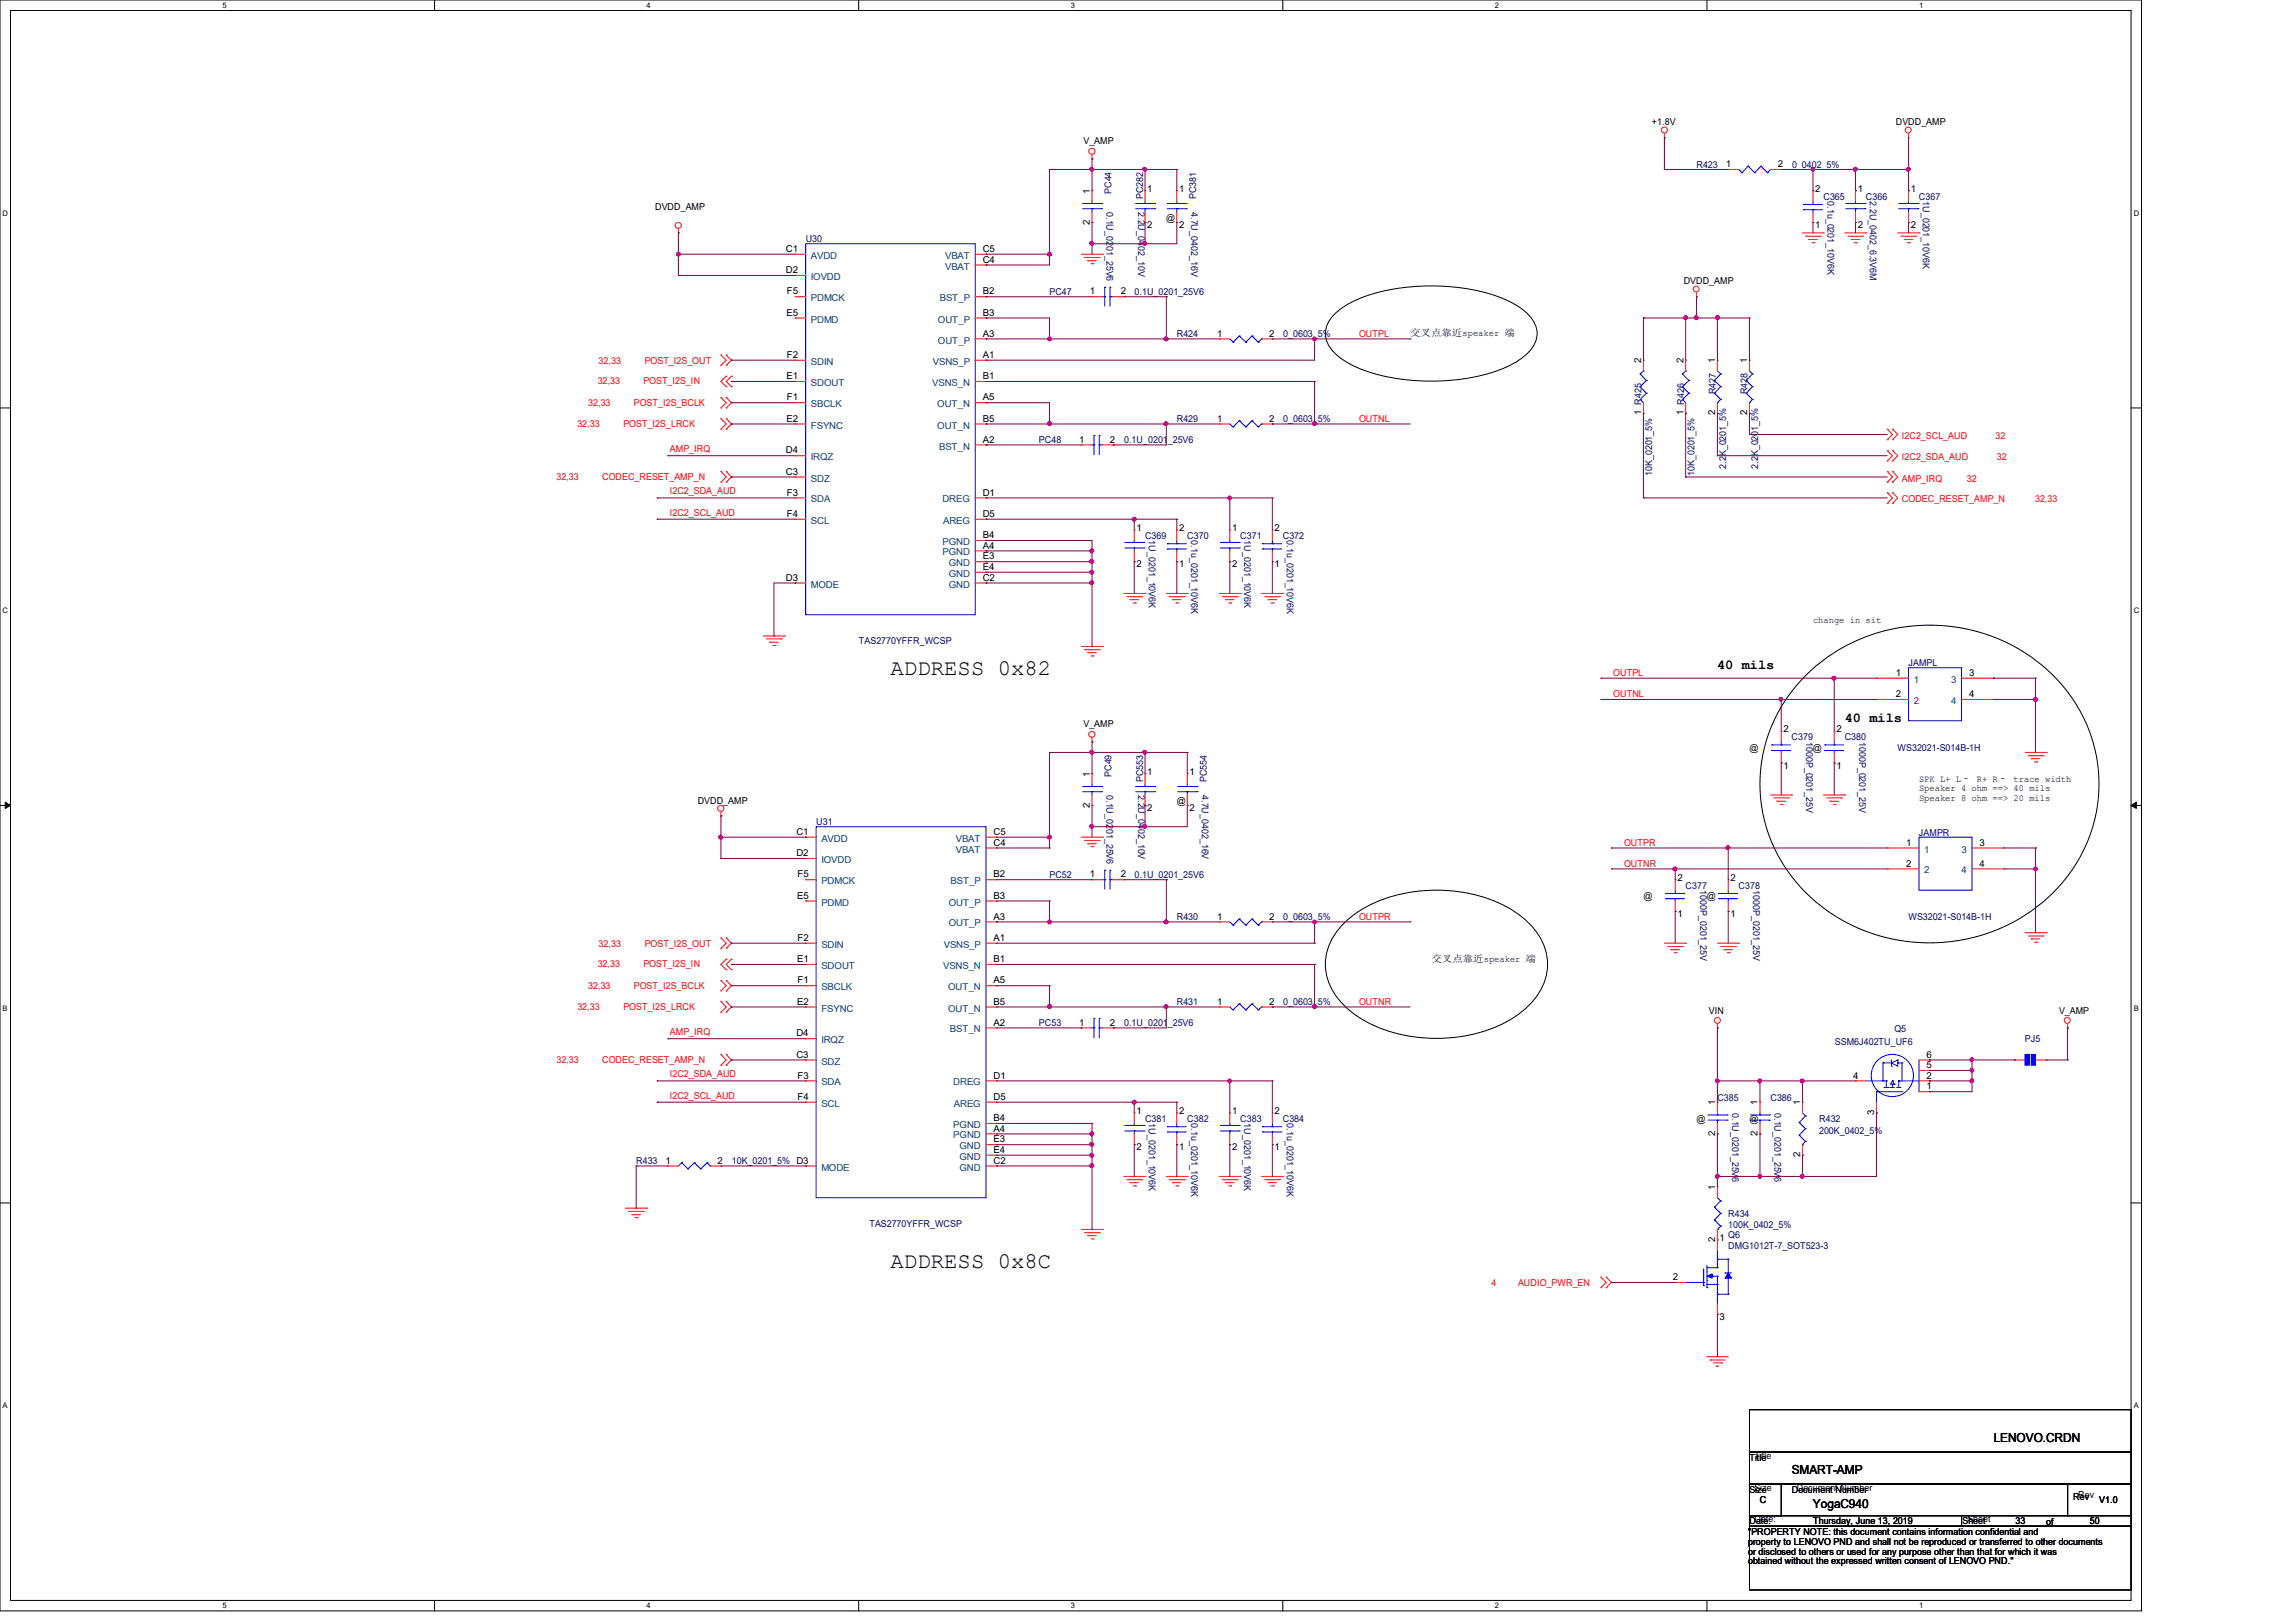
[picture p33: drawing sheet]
<svg xmlns="http://www.w3.org/2000/svg" width="297mm" height="210mm" viewBox="0 0 297 210" stroke-linecap="round" stroke-linejoin="round" font-family="sans-serif">
<defs><g id="words">
<g font-size="2.9">
<text x="115.2" y="87.3">ADDRESS 0x82</text>
<text x="115.2" y="164.1">ADDRESS 0x8C</text>
</g>
<g font-size="1.8">
<text x="222.1" y="86.5">40 mils</text>
<text x="238.6" y="93.4">40 mils</text>
</g>
<g font-size="1.6">
<text x="231.8" y="190.7">SMART-AMP</text>
<text x="257.9" y="186.6">LENOVO.CRDN</text>
<text x="234.5" y="195.1">YogaC940</text>
</g>
<g font-size="1.2">
<text x="213.7" y="16.2">+1.8V</text>
<text x="245.2" y="16.2">DVDD_AMP</text>
<text x="140.2" y="18.7">V_AMP</text>
<text x="223.3" y="21.6">1</text>
<text x="230" y="21.6">2</text>
<text x="84.7" y="27.2">DVDD_AMP</text>
<text x="141" y="29.1" transform="rotate(-90 141 29.1)">2</text>
<text x="141" y="25.1" transform="rotate(-90 141 25.1)">1</text>
<text x="148.4" y="24.8">1</text>
<text x="148.4" y="29.5">2</text>
<text x="150.9" y="28.6">@</text>
<text x="152.5" y="24.8">1</text>
<text x="152.5" y="29.5">2</text>
<text x="234.8" y="29.5">1</text>
<text x="234.8" y="24.8">2</text>
<text x="240.3" y="24.8">1</text>
<text x="240.3" y="29.5">2</text>
<text x="247.2" y="24.8">1</text>
<text x="247.2" y="29.5">2</text>
<text x="101.7" y="35.3">D2</text>
<text x="101.7" y="32.6">C1</text>
<text x="127.1" y="32.6">C5</text>
<text x="127.1" y="34">C4</text>
<text x="101.8" y="40.9">E5</text>
<text x="101.8" y="38.1">F5</text>
<text x="127.1" y="38.1">B2</text>
<text x="127.1" y="40.9">B3</text>
<text x="141" y="38.1">1</text>
<text x="145" y="38.1">2</text>
<text x="217.8" y="36.8">DVDD_AMP</text>
<text x="101.8" y="46.3">F2</text>
<text x="127.1" y="43.6">A3</text>
<text x="127.1" y="46.3">A1</text>
<text x="157.4" y="43.6">1</text>
<text x="164.2" y="43.6">2</text>
<text x="182.4" y="43.5">交叉点靠近speaker 端</text>
<text x="212.3" y="47" transform="rotate(-90 212.3 47)">2</text>
<text x="217.8" y="47" transform="rotate(-90 217.8 47)">2</text>
<text x="221.9" y="47" transform="rotate(-90 221.9 47)">1</text>
<text x="226" y="47" transform="rotate(-90 226 47)">1</text>
<text x="101.8" y="49.1">E1</text>
<text x="101.8" y="51.8">F1</text>
<text x="127.1" y="51.8">A5</text>
<text x="127.1" y="49.1">B1</text>
<text x="212.3" y="53.8" transform="rotate(-90 212.3 53.8)">1 R425</text>
<text x="217.8" y="53.8" transform="rotate(-90 217.8 53.8)">1 R426</text>
<text x="221.9" y="53.8" transform="rotate(-90 221.9 53.8)">2</text>
<text x="226" y="53.8" transform="rotate(-90 226 53.8)">2</text>
<text x="101.7" y="58.7">D4</text>
<text x="101.8" y="54.6">E2</text>
<text x="127.1" y="57.3">A2</text>
<text x="127.1" y="54.6">B5</text>
<text x="139.6" y="57.3">1</text>
<text x="143.6" y="57.3">2</text>
<text x="157.4" y="54.6">1</text>
<text x="164.2" y="54.6">2</text>
<text x="101.7" y="61.4">C3</text>
<text x="101.8" y="64.1">F3</text>
<text x="127.1" y="64.1">D1</text>
<text x="101.8" y="66.9">F4</text>
<text x="127.1" y="66.9">D5</text>
<text x="127.1" y="71">A4</text>
<text x="127.1" y="69.6">B4</text>
<text x="147" y="68.7">1</text>
<text x="152.5" y="68.7">2</text>
<text x="159.4" y="68.7">1</text>
<text x="164.9" y="68.7">2</text>
<text x="101.7" y="75.1">D3</text>
<text x="127.1" y="75.1">C2</text>
<text x="127.1" y="72.4">E3</text>
<text x="127.1" y="73.7">E4</text>
<text x="147" y="73.4">2</text>
<text x="152.5" y="73.4">1</text>
<text x="159.4" y="73.4">2</text>
<text x="164.9" y="73.4">1</text>
<text x="234.5" y="80.6">change in sit</text>
<text x="245.2" y="87.5">1</text>
<text x="254.7" y="87.5">3</text>
<text x="140.2" y="94.1">V_AMP</text>
<text x="230.7" y="94.8">2</text>
<text x="237.6" y="94.8">2</text>
<text x="245.2" y="90.2">2</text>
<text x="254.7" y="90.2">4</text>
<text x="141" y="100.5" transform="rotate(-90 141 100.5)">1</text>
<text x="148.4" y="100.2">1</text>
<text x="153.9" y="100.2">1</text>
<text x="226.3" y="97.2">@</text>
<text x="230.7" y="99.5">1</text>
<text x="234.5" y="97.2">@</text>
<text x="237.6" y="99.5">1</text>
<text x="248.2" y="101.1">SPK L+ L‐ R+ R‐ trace width</text>
<text x="90.3" y="104">DVDD_AMP</text>
<text x="141" y="104.5" transform="rotate(-90 141 104.5)">2</text>
<text x="148.4" y="105">2</text>
<text x="152.2" y="104">@</text>
<text x="153.9" y="105">2</text>
<text x="248.2" y="102.4">Speaker 4 ohm ==&gt; 40 mils</text>
<text x="248.2" y="103.6">Speaker 8 ohm ==&gt; 20 mils</text>
<text x="103" y="110.8">D2</text>
<text x="103" y="108">C1</text>
<text x="103.2" y="113.5">F5</text>
<text x="128.5" y="108">C5</text>
<text x="128.5" y="109.4">C4</text>
<text x="128.5" y="113.5">B2</text>
<text x="141" y="113.5">1</text>
<text x="145" y="113.5">2</text>
<text x="217" y="114">2</text>
<text x="223.9" y="114">2</text>
<text x="246.6" y="109.4">1</text>
<text x="246.6" y="112.1">2</text>
<text x="256.1" y="109.4">3</text>
<text x="256.1" y="112.1">4</text>
<text x="103.1" y="116.3">E5</text>
<text x="128.5" y="119">A3</text>
<text x="128.5" y="116.3">B3</text>
<text x="157.4" y="119">1</text>
<text x="164.2" y="119">2</text>
<text x="212.6" y="116.3">@</text>
<text x="217" y="118.7">1</text>
<text x="220.8" y="116.3">@</text>
<text x="223.9" y="118.7">1</text>
<text x="103.1" y="124.5">E1</text>
<text x="103.2" y="121.8">F2</text>
<text x="128.5" y="121.8">A1</text>
<text x="128.5" y="124.5">B1</text>
<text x="185.2" y="124.5">交叉点靠近speaker 端</text>
<text x="103.1" y="130">E2</text>
<text x="103.2" y="127.3">F1</text>
<text x="128.5" y="130">B5</text>
<text x="128.5" y="127.3">A5</text>
<text x="157.4" y="130">1</text>
<text x="164.2" y="130">2</text>
<text x="221.1" y="131.1">VIN</text>
<text x="266.4" y="131.1">V_AMP</text>
<text x="103" y="134.1">D4</text>
<text x="103" y="136.9">C3</text>
<text x="128.5" y="132.7">A2</text>
<text x="139.6" y="132.7">1</text>
<text x="143.6" y="132.7">2</text>
<text x="249.2" y="136.9">6</text>
<text x="103.2" y="139.6">F3</text>
<text x="103.2" y="142.3">F4</text>
<text x="128.5" y="142.3">D5</text>
<text x="128.5" y="139.6">D1</text>
<text x="221.9" y="143" transform="rotate(-90 221.9 143)">1</text>
<text x="227.4" y="143" transform="rotate(-90 227.4 143)">1</text>
<text x="232.9" y="143" transform="rotate(-90 232.9 143)">1</text>
<text x="239.7" y="139.6">4</text>
<text x="249.2" y="138.2">5</text>
<text x="249.2" y="141">1</text>
<text x="249.2" y="139.6">2</text>
<text x="128.5" y="147.8">E3</text>
<text x="128.5" y="149.2">E4</text>
<text x="128.5" y="146.4">A4</text>
<text x="128.5" y="145.1">B4</text>
<text x="147" y="144.1">1</text>
<text x="147" y="148.8">2</text>
<text x="152.5" y="148.8">1</text>
<text x="152.5" y="144.1">2</text>
<text x="159.4" y="144.1">1</text>
<text x="159.4" y="148.8">2</text>
<text x="164.9" y="148.8">1</text>
<text x="164.9" y="144.1">2</text>
<text x="219.5" y="145.2">@</text>
<text x="221.9" y="147" transform="rotate(-90 221.9 147)">2</text>
<text x="226.3" y="145.2">@</text>
<text x="227.4" y="147" transform="rotate(-90 227.4 147)">2</text>
<text x="232.9" y="149.8" transform="rotate(-90 232.9 149.8)">2</text>
<text x="242.4" y="144.3" transform="rotate(-90 242.4 144.3)">3</text>
<text x="86.1" y="150.6">1</text>
<text x="92.8" y="150.6">2</text>
<text x="128.5" y="150.6">C2</text>
<text x="221.9" y="154" transform="rotate(-90 221.9 154)">1</text>
<text x="221.9" y="160.7" transform="rotate(-90 221.9 160.7)">2</text>
<text x="222.5" y="160.6">1</text>
<text x="216.4" y="165.6">2</text>
<text x="222.5" y="170.8">3</text>
<text x="226.3" y="189">Title</text>
<text x="226.9" y="188.8">Title</text>
<text x="226.3" y="193.2">Size</text>
<text x="226.3" y="197.3">Date:</text>
<text x="226.9" y="192.9">Size</text>
<text x="226.9" y="197">Date:</text>
<text x="227.7" y="194.5">C</text>
<text x="231.8" y="193.2">Document Number</text>
<text x="232.4" y="192.9">Document Number</text>
<text x="234.6" y="197.3">Thursday, June 13, 2019</text>
<text x="253.9" y="197.3">Sheet</text>
<text x="254.5" y="197">Sheet</text>
<text x="260.7" y="197.3">33</text>
<text x="264.7" y="197.3">of</text>
<text x="268.2" y="194.1">Rev</text>
<text x="268.8" y="193.8">Rev</text>
<text x="270.4" y="197.3">50</text>
<text x="271.6" y="194.5">V1.0</text>
<text x="226.1" y="198.6">&quot;PROPERTY NOTE: this document contains information confidential and</text>
<text x="226.1" y="199.9">property to LENOVO PND and shall not be reproduced or transferred to other documents</text>
<text x="226.1" y="201.2">or disclosed to others or used for any purpose other than that for which it was</text>
<text x="226.1" y="202.4">obtained without the expressed written consent of LENOVO PND.&quot;</text>
</g>
<g font-size="1.2" fill="#000080">
<text x="219.5" y="21.7">R423</text>
<text x="231.8" y="21.7">0_0402_5%</text>
<text x="143.1" y="27.4" transform="rotate(90 143.1 27.4)">0.1U_0201_25V6</text>
<text x="143.8" y="25.1" transform="rotate(-90 143.8 25.1)">PC44</text>
<text x="147.2" y="27.4" transform="rotate(90 147.2 27.4)">2.2U_0402_10V</text>
<text x="147.9" y="25.8" transform="rotate(-90 147.9 25.8)">PC282</text>
<text x="154.1" y="27.4" transform="rotate(90 154.1 27.4)">4.7U_0402_16V</text>
<text x="154.7" y="25.8" transform="rotate(-90 154.7 25.8)">PC381</text>
<text x="235.9" y="25.8">C365</text>
<text x="236.4" y="26" transform="rotate(90 236.4 26)">0.1u_0201_10V6K</text>
<text x="241.4" y="25.8">C366</text>
<text x="241.9" y="26" transform="rotate(90 241.9 26)">2.2U_0402_6.3V6M</text>
<text x="248.2" y="25.8">C367</text>
<text x="248.7" y="26" transform="rotate(90 248.7 26)">1U_0201_10V6K</text>
<text x="104.2" y="31.3">U30</text>
<text x="135.8" y="38.1">PC47</text>
<text x="146.8" y="38.1">0.1U_0201_25V6</text>
<text x="152.2" y="43.6">R424</text>
<text x="166" y="43.6">0_0603_5%</text>
<text x="222" y="51" transform="rotate(-90 222 51)">R427</text>
<text x="226.1" y="51" transform="rotate(-90 226.1 51)">R428</text>
<text x="134.4" y="57.4">PC48</text>
<text x="145.4" y="57.4">0.1U_0201_25V6</text>
<text x="152.2" y="54.6">R429</text>
<text x="166" y="54.6">0_0603_5%</text>
<text x="213.7" y="61.6" transform="rotate(-90 213.7 61.6)">10K_0201_5%</text>
<text x="219.2" y="61.6" transform="rotate(-90 219.2 61.6)">10K_0201_5%</text>
<text x="223.3" y="60.7" transform="rotate(-90 223.3 60.7)">2.2K_0201_5%</text>
<text x="227.5" y="60.7" transform="rotate(-90 227.5 60.7)">2.2K_0201_5%</text>
<text x="148.1" y="69.7">C369</text>
<text x="148.6" y="69.9" transform="rotate(90 148.6 69.9)">1U_0201_10V6K</text>
<text x="153.6" y="69.7">C370</text>
<text x="154.1" y="69.9" transform="rotate(90 154.1 69.9)">0.1u_0201_10V6K</text>
<text x="160.4" y="69.7">C371</text>
<text x="160.9" y="69.9" transform="rotate(90 160.9 69.9)">1U_0201_10V6K</text>
<text x="165.9" y="69.7">C372</text>
<text x="166.5" y="69.9" transform="rotate(90 166.5 69.9)">0.1u_0201_10V6K</text>
<text x="111.1" y="83.3">TAS2770YFFR_WCSP</text>
<text x="246.9" y="86.1">JAMPL</text>
<text x="231.8" y="95.8">C379</text>
<text x="238.6" y="95.8">C380</text>
<text x="143.8" y="100.5" transform="rotate(-90 143.8 100.5)">PC49</text>
<text x="147.9" y="101.2" transform="rotate(-90 147.9 101.2)">PC553</text>
<text x="156.1" y="101.2" transform="rotate(-90 156.1 101.2)">PC554</text>
<text x="233.6" y="96" transform="rotate(90 233.6 96)">1000P_0201_25V</text>
<text x="240.5" y="96" transform="rotate(90 240.5 96)">1000P_0201_25V</text>
<text x="245.5" y="97.1">WS32021-S014B-1H</text>
<text x="105.6" y="106.7">U31</text>
<text x="143.1" y="102.9" transform="rotate(90 143.1 102.9)">0.1U_0201_25V6</text>
<text x="147.2" y="102.9" transform="rotate(90 147.2 102.9)">2.2U_0402_10V</text>
<text x="155.5" y="102.9" transform="rotate(90 155.5 102.9)">4.7U_0402_16V</text>
<text x="135.8" y="113.6">PC52</text>
<text x="146.8" y="113.6">0.1U_0201_25V6</text>
<text x="248.2" y="108.1">JAMPR</text>
<text x="152.2" y="119.1">R430</text>
<text x="166" y="119.1">0_0603_5%</text>
<text x="218.1" y="115">C377</text>
<text x="219.9" y="115.2" transform="rotate(90 219.9 115.2)">1000P_0201_25V</text>
<text x="224.9" y="115">C378</text>
<text x="226.8" y="115.2" transform="rotate(90 226.8 115.2)">1000P_0201_25V</text>
<text x="246.9" y="119.1">WS32021-S014B-1H</text>
<text x="152.2" y="130">R431</text>
<text x="166" y="130">0_0603_5%</text>
<text x="134.4" y="132.8">PC53</text>
<text x="145.4" y="132.8">0.1U_0201_25V6</text>
<text x="237.4" y="135.3">SSM6J402TU_UF6</text>
<text x="245.1" y="133.6">Q5</text>
<text x="262" y="134.9">PJ5</text>
<text x="222.2" y="142.4">C385</text>
<text x="229" y="142.4">C386</text>
<text x="148.1" y="145.2">C381</text>
<text x="148.6" y="145.4" transform="rotate(90 148.6 145.4)">1U_0201_10V6K</text>
<text x="153.6" y="145.2">C382</text>
<text x="154.1" y="145.4" transform="rotate(90 154.1 145.4)">0.1u_0201_10V6K</text>
<text x="160.4" y="145.2">C383</text>
<text x="160.9" y="145.4" transform="rotate(90 160.9 145.4)">1U_0201_10V6K</text>
<text x="165.9" y="145.2">C384</text>
<text x="166.5" y="145.4" transform="rotate(90 166.5 145.4)">0.1u_0201_10V6K</text>
<text x="224.1" y="144" transform="rotate(90 224.1 144)">0.1U_0201_25V6</text>
<text x="229.5" y="144" transform="rotate(90 229.5 144)">0.1U_0201_25V6</text>
<text x="235.3" y="145.2">R432</text>
<text x="235.3" y="146.8">200K_0402_5%</text>
<text x="82.3" y="150.6">R433</text>
<text x="94.7" y="150.6">10K_0201_5% D3</text>
<text x="112.5" y="158.8">TAS2770YFFR_WCSP</text>
<text x="223.6" y="157.5">R434</text>
<text x="223.6" y="158.9">100K_0402_5%</text>
<text x="223.6" y="160.2">Q6</text>
<text x="223.6" y="161.6">DMG1012T-7_SOT523-3</text>
</g>
<g font-size="1.2" fill="#004080">
<text x="104.9" y="33.5">AVDD</text>
<text x="122.3" y="33.5">VBAT</text>
<text x="122.3" y="34.9">VBAT</text>
<text x="104.9" y="36.2">IOVDD</text>
<text x="104.9" y="41.7">PDMD</text>
<text x="104.9" y="39">PDMCK</text>
<text x="121.3" y="41.7">OUT_P</text>
<text x="121.6" y="39">BST_P</text>
<text x="104.9" y="47.2">SDIN</text>
<text x="120.7" y="47.2">VSNS_P</text>
<text x="121.3" y="44.4">OUT_P</text>
<text x="104.9" y="50">SDOUT</text>
<text x="104.9" y="52.7">SBCLK</text>
<text x="120.6" y="50">VSNS_N</text>
<text x="121.2" y="52.7">OUT_N</text>
<text x="104.9" y="59.6">IRQZ</text>
<text x="104.9" y="55.5">FSYNC</text>
<text x="121.2" y="55.5">OUT_N</text>
<text x="121.5" y="58.2">BST_N</text>
<text x="104.9" y="62.3">SDZ</text>
<text x="104.9" y="65">SDA</text>
<text x="121.9" y="65">DREG</text>
<text x="104.9" y="67.8">SCL</text>
<text x="121.9" y="71.9">PGND</text>
<text x="121.9" y="70.5">PGND</text>
<text x="122" y="67.8">AREG</text>
<text x="104.9" y="76">MODE</text>
<text x="122.7" y="76">GND</text>
<text x="122.7" y="73.3">GND</text>
<text x="122.7" y="74.6">GND</text>
<text x="247.6" y="88.3">1</text>
<text x="252.4" y="88.3">3</text>
<text x="247.6" y="91.1">2</text>
<text x="252.4" y="91.1">4</text>
<text x="106.3" y="111.7">IOVDD</text>
<text x="106.3" y="108.9">AVDD</text>
<text x="123.7" y="108.9">VBAT</text>
<text x="123.7" y="110.3">VBAT</text>
<text x="248.9" y="110.3">1</text>
<text x="248.9" y="113">2</text>
<text x="253.7" y="110.3">3</text>
<text x="253.7" y="113">4</text>
<text x="106.3" y="117.2">PDMD</text>
<text x="106.3" y="114.4">PDMCK</text>
<text x="122.7" y="119.9">OUT_P</text>
<text x="122.7" y="117.2">OUT_P</text>
<text x="123" y="114.4">BST_P</text>
<text x="106.3" y="125.4">SDOUT</text>
<text x="106.3" y="122.6">SDIN</text>
<text x="122" y="125.4">VSNS_N</text>
<text x="122.1" y="122.6">VSNS_P</text>
<text x="106.3" y="130.9">FSYNC</text>
<text x="106.3" y="128.1">SBCLK</text>
<text x="122.6" y="130.9">OUT_N</text>
<text x="122.6" y="128.1">OUT_N</text>
<text x="106.3" y="135">IRQZ</text>
<text x="106.3" y="137.8">SDZ</text>
<text x="122.9" y="133.6">BST_N</text>
<text x="106.3" y="140.5">SDA</text>
<text x="106.3" y="143.2">SCL</text>
<text x="123.3" y="140.5">DREG</text>
<text x="123.4" y="143.2">AREG</text>
<text x="123.3" y="147.3">PGND</text>
<text x="123.3" y="146">PGND</text>
<text x="124.1" y="148.7">GND</text>
<text x="106.3" y="151.5">MODE</text>
<text x="124.1" y="151.5">GND</text>
<text x="124.1" y="150.1">GND</text>
</g>
<g font-size="1.2" fill="#f00">
<text x="77.4" y="47.1">32,33</text>
<text x="83.4" y="47.1">POST_I2S_OUT</text>
<text x="175.8" y="43.6">OUTPL</text>
<text x="76.1" y="52.6">32,33</text>
<text x="77.3" y="49.7">32,33</text>
<text x="82" y="52.6">POST_I2S_BCLK</text>
<text x="83.2" y="49.7">POST_I2S_IN</text>
<text x="74.7" y="55.3">32,33</text>
<text x="80.6" y="55.3">POST_I2S_LRCK</text>
<text x="86.7" y="58.5">AMP_IRQ</text>
<text x="175.8" y="54.6">OUTNL</text>
<text x="246" y="59.6">I2C2_SDA_AUD</text>
<text x="246" y="56.8">I2C2_SCL_AUD</text>
<text x="258.1" y="56.8">32</text>
<text x="258.3" y="59.6">32</text>
<text x="72" y="62.1">32,33</text>
<text x="77.9" y="62.1">CODEC_RESET_AMP_N</text>
<text x="86.7" y="64">I2C2_SDA_AUD</text>
<text x="246" y="62.3">AMP_IRQ</text>
<text x="246" y="65">CODEC_RESET_AMP_N</text>
<text x="254.5" y="62.3">32</text>
<text x="263.3" y="65">32,33</text>
<text x="86.7" y="66.7">I2C2_SCL_AUD</text>
<text x="208.7" y="87.5">OUTPL</text>
<text x="208.7" y="90.3">OUTNL</text>
<text x="210.1" y="109.5">OUTPR</text>
<text x="210.1" y="112.2">OUTNR</text>
<text x="175.8" y="119">OUTPR</text>
<text x="77.3" y="125.1">32,33</text>
<text x="77.4" y="122.5">32,33</text>
<text x="83.2" y="125.1">POST_I2S_IN</text>
<text x="83.4" y="122.5">POST_I2S_OUT</text>
<text x="74.7" y="130.7">32,33</text>
<text x="76.1" y="128">32,33</text>
<text x="80.6" y="130.7">POST_I2S_LRCK</text>
<text x="82" y="128">POST_I2S_BCLK</text>
<text x="175.8" y="130">OUTNR</text>
<text x="72" y="137.6">32,33</text>
<text x="77.9" y="137.6">CODEC_RESET_AMP_N</text>
<text x="86.7" y="133.9">AMP_IRQ</text>
<text x="86.7" y="139.4">I2C2_SDA_AUD</text>
<text x="86.7" y="142.2">I2C2_SCL_AUD</text>
<text x="192.9" y="166.4">4</text>
<text x="196.4" y="166.4">AUDIO_PWR_EN</text>
</g>
<g font-size="1">
<text x="28.8" y="1">5</text>
<text x="83.7" y="1">4</text>
<text x="138.5" y="1">3</text>
<text x="193.4" y="1">2</text>
<text x="248.2" y="1">1</text>
<text x=".3" y="27.9">D</text>
<text x="276" y="27.9">D</text>
<text x=".3" y="79.4">C</text>
<text x="276" y="79.4">C</text>
<text x=".3" y="130.8">B</text>
<text x="276" y="130.8">B</text>
<text x=".3" y="182.2">A</text>
<text x="276" y="182.2">A</text>
<text x="28.8" y="208.1">5</text>
<text x="83.7" y="208.1">4</text>
<text x="138.5" y="208.1">3</text>
<text x="193.4" y="208.1">2</text>
<text x="248.2" y="208.1">1</text>
</g>
</g></defs>
<path d="M0 0h277v208.4h-277zM1.4 1.4h274.3v205.7h-274.3z" fill="none" stroke="#000" stroke-width=".13"/>
<g fill="#fff">
<path d="M28.8 .1h.5v1.1h-.5z"/>
<path d="M28.8 207.2h.5v1.1h-.5z"/>
</g>
<path d="M56.2 0v1.4M56.2 207.1v1.3" fill="none" stroke="#000" stroke-width=".13"/>
<g fill="#fff">
<path d="M83.7 .1h.5v1.1h-.5z"/>
<path d="M83.7 207.2h.5v1.1h-.5z"/>
</g>
<path d="M111.1 0v1.4M111.1 207.1v1.3" fill="none" stroke="#000" stroke-width=".13"/>
<g fill="#fff">
<path d="M138.5 .1h.6v1.1h-.6z"/>
<path d="M138.5 207.2h.6v1.1h-.6z"/>
</g>
<path d="M165.9 0v1.4M165.9 207.1v1.3" fill="none" stroke="#000" stroke-width=".13"/>
<g fill="#fff">
<path d="M193.4 .1h.5v1.1h-.5z"/>
<path d="M193.4 207.2h.5v1.1h-.5z"/>
</g>
<path d="M220.8 0v1.4M220.8 207.1v1.3" fill="none" stroke="#000" stroke-width=".13"/>
<g fill="#fff">
<path d="M248.2 .1h.6v1.1h-.6z"/>
<path d="M248.2 207.2h.6v1.1h-.6z"/>
<path d="M.3 27.1h.8v1.1h-.8z"/>
<path d="M276 27.1h.7v1.1h-.7z"/>
<path d="M.3 78.5h.8v1.1h-.8z"/>
<path d="M276 78.5h.7v1.1h-.7z"/>
</g>
<path d="M0 52.8h1.4M275.7 52.8h1.3" fill="none" stroke="#000" stroke-width=".13"/>
<g fill="#fff">
<path d="M.3 129.9h.7v1.1h-.7z"/>
<path d="M276 129.9h.6v1.1h-.6z"/>
</g>
<path d="M0 104.2h1.4M275.7 104.2h1.3" fill="none" stroke="#000" stroke-width=".13"/>
<path d="M.7 103.8l.7 .4-.7 .4zM275.7 104.2l.7-.4v.8z" fill="#000" stroke="#000" stroke-width=".13"/>
<g fill="#fff">
<path d="M.3 181.4h.7v1.1h-.7z"/>
<path d="M276 181.4h.6v1.1h-.6z"/>
</g>
<g fill="none" stroke="#000" stroke-width=".13">
<path d="M172.4 40.9a12.3 12.3 0 0 1 6.3-3.2 27.8 27.8 0 0 1 15.5 .9 8.6 8.6 0 0 1 4.2 3 3.1 3.1 0 0 1-.5 3.8 12.3 12.3 0 0 1-6.3 3.2 27.8 27.8 0 0 1-15.6-.8 8.6 8.6 0 0 1-4.1-3.1 3.1 3.1 0 0 1 .5-3.8zM233.5 87.5a22.9 22.9 0 0 1 33.4 1.3 19.7 19.7 0 0 1-3.8 28.8 22.9 22.9 0 0 1-30.8-3.5 19.6 19.6 0 0 1 1.2-26.6zM173.7 119.6a16.3 16.3 0 0 1 10.4-4.3 19 19 0 0 1 11.9 2.7 8.5 8.5 0 0 1 4.2 6.8 7.9 7.9 0 0 1-3.2 6 18.1 18.1 0 0 1-12.9 3.5 16.3 16.3 0 0 1-10.4-4.4 7 7 0 0 1 0-10.3zM0 155.7h1.4M275.7 155.7h1.3M226.3 196.1h27.4v1.4h-27.4zM226.3 192h41.2v4.1h-41.2zM226.3 192h4.1v4.1h-4.1zM226.3 182.4h49.4v5.5h-49.4zM226.3 187.9h49.4v4.1h-49.4zM226.3 197.5h49.4v8.2h-49.4zM253.7 196.1h22v1.4h-22z"/>
<path d="M267.5 192h8.2v4.1h-8.2z"/>
</g>
<g fill="none" stroke="#f00" stroke-width=".13">
<path d="M215.3 17.8h.1M215.3 17.3v.5M246.9 17.8h.1M246.9 17.3v.5M87.8 30.1h.1M87.8 29.6v.5M102.9 35.6h.1M102.9 32.9h.1M102.9 38.4h.1M102.9 32.9h1.3M102.9 38.4h1.3M102.9 35.6h1.3"/>
<path d="M126.2 32.9h1.4M126.2 38.4h1.4M126.2 34.3h1.4M127.6 32.9h.1M127.6 38.4h.1M127.6 34.3h.1M139.9 32.9h2.7M140.3 33.3h1.9M140.7 33.7h1.1M140.7 33.7h.1M141.1 34.1h.3M141.3 38.4h1.3"/>
<path d="M141.3 20.6h.1M141.3 24.7h.1M141.3 28.8h.1M141.3 38.4h.1M141.3 20v.6M141.3 24.7v1.3M141.3 27.4v1.4M141.4 34.1h.1M142.2 33.3h.1M142.6 32.9h.1M144 38.4h1.4M145.4 38.4h.1"/>
<path d="M148.1 24.7h.1M148.1 28.8h.1M148.1 24.7v1.3M148.1 27.4v1.4M152.2 24.7h.1M152.2 28.8h.1M152.2 24.7v1.3M152.2 27.4v1.4M219.5 38.4h.1M219.5 37.8v.6M223.6 21.9h1.3M223.6 21.9h.1"/>
<path d="M229 21.9h1.4M230.4 21.9h.1M233.2 30.1h2.7M233.6 30.6h1.9M234 31h1.1M234 31h.1M234.4 31.4h.3M234.5 28.8h.1M234.5 24.7h.1M234.5 24.7v1.3M234.5 27.4v1.4M234.7 31.4h.1"/>
<path d="M235.5 30.6h.1M235.9 30.1h.1M238.6 30.1h2.8M239.1 30.6h1.9M239.5 31h.1M239.5 31h1.1M239.9 31.4h.3M240 24.7h.1M240 28.8h.1M240 24.7v1.3M240 27.4v1.4M240.2 31.4h.1"/>
<path d="M241 30.6h.1M241.4 30.1h.1M245.5 30.1h2.7M245.9 30.6h1.9M246.3 31h.1M246.3 31h1.1M246.7 31.4h.3M246.9 24.7h.1M246.9 28.8h.1M246.9 24.7v1.3M246.9 27.4v1.4M247 31.4h.1"/>
<path d="M247.8 30.6h.1M248.2 30.1h.1M93.3 51.4l.6 .7-.6 .7M93.3 54.1l.6 .8-.6 .6M93.3 45.9l.6 .7-.6 .7M93.3 51.4h.1M93.3 52.8h.1M93.3 54.1h.1M93.3 55.5h.1M93.3 45.9h.1M93.3 47.3h.1M93.9 52.8h.1"/>
<path d="M93.9 51.4h.1M93.9 55.5h.1M93.9 54.1h.1M93.9 47.3h.1M93.9 45.9h.1M93.9 50h.1M93.9 48.7h.1M93.9 51.4l.7 .7-.7 .7M93.9 54.1l.7 .8-.7 .6M93.9 45.9l.7 .7-.7 .7M93.9 48.7l-.6 .7 .6 .6M94.6 48.7l-.7 .7 .7 .6"/>
<path d="M94.6 50h.1M94.6 48.7h.1M102.9 49.4h.1M102.9 59h.1M102.9 54.9h.1M102.9 41.1h.1M102.9 52.1h.1M102.9 46.6h.1M102.9 54.9h1.3M102.9 46.6h1.3M102.9 41.1h1.3M102.9 49.4h1.3"/>
<path d="M102.9 59h1.3M102.9 52.1h1.3M126.2 57.6h1.4M126.2 54.9h1.4M126.2 46.6h1.4M126.2 43.9h1.4M126.2 41.1h1.4M126.2 49.4h1.4M126.2 52.1h1.4M127.6 54.9h.1M127.6 46.6h.1M127.6 57.6h.1"/>
<path d="M127.6 43.9h.1M127.6 41.1h.1M127.6 52.1h.1M127.6 49.4h.1M139.9 57.6h1.4M139.9 57.6h.1M142.6 57.6h1.4M144 57.6h.1M157.7 54.9h.1M157.7 43.9h.1M157.7 54.9h1.4M157.7 43.9h1.4"/>
<path d="M163.2 54.9h1.4M163.2 43.9h1.4M164.6 54.9h.1M164.6 43.9h.1M212.6 53.5h.1M212.6 46.6h.1M212.6 46.6v1.4M212.6 52.1v1.4M218.1 53.5h.1M218.1 46.6h.1M218.1 46.6v1.4M218.1 52.1v1.4"/>
<path d="M222.2 46.6h.1M222.2 53.5h.1M222.2 46.6v1.4M222.2 52.1v1.4M226.3 46.6h.1M226.3 53.5h.1M226.3 46.6v1.4M226.3 52.1v1.4M244.1 58.3h.1M244.1 59.6h.1M244.1 55.5h.1M244.1 56.9h.1"/>
<path d="M244.1 58.3l.7 .7-.7 .6M244.1 55.5l.7 .7-.7 .7M244.8 58.3l.7 .7-.7 .6M244.8 55.5l.7 .7-.7 .7M244.8 58.3h.1M244.8 59.6h.1M244.8 55.5h.1M244.8 56.9h.1M93.3 61l.6 .7-.6 .7M93.3 61h.1M93.3 62.4h.1M93.9 62.4h.1"/>
<path d="M93.9 61h.1M93.9 61l.7 .7-.7 .7M102.9 75.4h.1M102.9 61.7h.1M102.9 64.4h.1M102.9 67.2h.1M102.9 75.4h1.3M102.9 64.4h1.3M102.9 67.2h1.3M102.9 61.7h1.3M126.2 75.4h1.4M126.2 64.4h1.4"/>
<path d="M126.2 71.3h1.4M126.2 67.2h1.4M126.2 69.9h1.4M126.2 72.7h1.4M126.2 74h1.4M127.6 64.4h.1M127.6 71.3h.1M127.6 67.2h.1M127.6 69.9h.1M127.6 75.4h.1M127.6 72.7h.1M127.6 74h.1"/>
<path d="M145.4 76.8h2.7M145.8 77.2h1.9M146.2 77.6h.1M146.2 77.6h1.1M146.6 78h.3M146.7 68.6h.1M146.7 72.7h.1M146.7 68.6v1.3M146.7 71.3v1.4M146.9 78h.1M147.7 77.2h.1M148.1 76.8h.1"/>
<path d="M150.9 76.8h2.7M151.3 77.2h1.9M151.7 77.6h1.1M151.7 77.6h.1M152.1 78h.3M152.2 72.7h.1M152.2 68.6h.1M152.2 68.6v1.3M152.2 71.3v1.4M152.4 78h.1M153.2 77.2h.1M153.6 76.8h.1"/>
<path d="M157.7 76.8h2.7M158.1 77.2h2M158.5 77.6h1.1M158.5 77.6h.1M159 78h.2M159.1 68.6h.1M159.1 72.7h.1M159.1 68.6v1.3M159.1 71.3v1.4M159.2 78h.1M160.1 77.2h.1M160.4 76.8h.1"/>
<path d="M163.2 76.8h2.7M163.6 77.2h1.9M164 77.6h1.1M164 77.6h.1M164.4 78h.3M164.6 72.7h.1M164.6 68.6h.1M164.6 68.6v1.3M164.6 71.3v1.4M164.7 78h.1M165.5 77.2h.1M165.9 76.8h.1"/>
<path d="M244.1 61h.1M244.1 62.4h.1M244.1 63.8h.1M244.1 65.2h.1M244.1 61l.7 .7-.7 .7M244.1 63.8l.7 .6-.7 .8M244.8 61l.7 .7-.7 .7M244.8 63.8l.7 .6-.7 .8M244.8 61h.1M244.8 62.4h.1M244.8 63.8h.1M244.8 65.2h.1"/>
<path d="M98.7 82.3h2.8M99.1 82.7h1.9M99.6 83.1h.1M99.6 83.1h1.1M100 83.5h.2M100.2 83.5h.1M101 82.7h.1M101.5 82.3h.1M139.9 83.7h2.7M140.3 84.1h1.9M140.7 84.5h1.1M140.7 84.5h.1"/>
<path d="M141.1 84.9h.3M141.3 96h.1M141.3 95.5v.5M141.4 84.9h.1M142.2 84.1h.1M142.6 83.7h.1M230.4 98.7h.1M230.4 94.6h.1M230.4 94.6v1.4M230.4 97.4v1.3M237.3 98.7h.1M237.3 94.6h.1"/>
<path d="M237.3 94.6v1.4M237.3 97.4v1.3M242.7 87.8h4.2M242.7 90.5h4.2M242.7 87.8h.1M242.7 90.5h.1M253.7 87.8h4.2M253.7 90.5h4.2M257.9 87.8h.1M257.9 90.5h.1M262 97.4h2.7M262.4 97.8h1.9"/>
<path d="M262.8 98.2h.1M262.8 98.2h1.1M263.2 98.6h.3M263.5 98.6h.1M264.3 97.8h.1M264.7 97.4h.1M93.3 105.6h.1M93.3 105v.6M104.2 108.3h1.4M104.2 113.8h1.4M104.2 111.1h1.4M104.2 116.6h1.4"/>
<path d="M104.2 111.1h.1M104.2 108.3h.1M104.2 116.6h.1M104.2 113.8h.1M127.6 108.3h1.3M127.6 113.8h1.3M127.6 119.3h1.3M127.6 116.6h1.3M127.6 109.7h1.3M128.9 119.3h.1M128.9 108.3h.1M128.9 116.6h.1"/>
<path d="M128.9 113.8h.1M128.9 109.7h.1M139.9 108.3h2.7M140.3 108.8h1.9M140.7 109.2h1.1M140.7 109.2h.1M141.1 109.6h.3M141.3 113.8h1.3M141.3 113.8h.1M141.3 100.1h.1M141.3 104.2h.1M141.3 100.1v1.4"/>
<path d="M141.3 102.9v1.3M141.4 109.6h.1M142.2 108.8h.1M142.6 108.3h.1M144 113.8h1.4M145.4 113.8h.1M148.1 100.1h.1M148.1 104.2h.1M148.1 100.1v1.4M148.1 102.9v1.3M153.6 100.1h.1M153.6 104.2h.1"/>
<path d="M153.6 100.1v1.4M153.6 102.9v1.3M157.7 119.3h.1M157.7 119.3h1.4M163.2 119.3h1.4M164.6 119.3h.1M216.7 117.9h.1M216.7 113.8h.1M216.7 113.8v1.4M216.7 116.6v1.3M223.6 117.9h.1M223.6 113.8h.1"/>
<path d="M223.6 113.8v1.4M223.6 116.6v1.3M229 102.9h2.8M229.4 103.3h2M229.9 103.7h.1M229.9 103.7h1.1M230.3 104.1h.2M230.5 104.1h.1M231.4 103.3h.1M231.8 102.9h.1M235.9 102.9h2.7M236.3 103.3h1.9"/>
<path d="M236.7 103.7h.1M236.7 103.7h1.1M237.2 104.1h.2M237.4 104.1h.1M238.2 103.3h.1M238.6 102.9h.1M244.1 109.7h.1M244.1 112.4h.1M244.1 109.7h4.1M244.1 112.4h4.1M255.1 109.7h4.1M255.1 112.4h4.1"/>
<path d="M259.2 109.7h.1M259.2 112.4h.1M93.3 136.4l.6 .8-.6 .6M93.3 121.4l.6 .6-.6 .7M93.3 126.9l.6 .7-.6 .6M93.3 129.6l.6 .7-.6 .7M93.3 136.4h.1M93.3 137.8h.1M93.3 121.4h.1M93.3 122.7h.1M93.3 126.9h.1M93.3 128.2h.1"/>
<path d="M93.3 129.6h.1M93.3 131h.1M93.9 137.8h.1M93.9 136.4h.1M93.9 122.7h.1M93.9 121.4h.1M93.9 125.5h.1M93.9 124.1h.1M93.9 128.2h.1M93.9 126.9h.1M93.9 131h.1M93.9 129.6h.1"/>
<path d="M93.9 136.4l.7 .8-.7 .6M93.9 121.4l.7 .6-.7 .7M93.9 126.9l.7 .7-.7 .6M93.9 129.6l.7 .7-.7 .7M93.9 124.1l-.6 .7 .6 .7M94.6 124.1l-.7 .7 .7 .7M94.6 125.5h.1M94.6 124.1h.1M104.2 122h1.4M104.2 130.3h1.4M104.2 139.9h1.4M104.2 124.8h1.4"/>
<path d="M104.2 134.4h1.4M104.2 127.6h1.4M104.2 137.2h1.4M104.2 124.8h.1M104.2 134.4h.1M104.2 137.2h.1M104.2 130.3h.1M104.2 127.6h.1M104.2 122h.1M104.2 139.9h.1M127.6 122h1.3M127.6 130.3h1.3"/>
<path d="M127.6 133h1.3M127.6 139.9h1.3M127.6 124.8h1.3M127.6 127.6h1.3M128.9 130.3h.1M128.9 122h.1M128.9 133h.1M128.9 139.9h.1M128.9 127.6h.1M128.9 124.8h.1M139.9 133h1.4M139.9 133h.1"/>
<path d="M142.6 133h1.4M144 133h.1M157.7 130.3h.1M157.7 130.3h1.4M163.2 130.3h1.4M164.6 130.3h.1M215.3 122h2.8M215.7 122.5h1.9M216.2 122.9h1.1M216.2 122.9h.1M216.6 123.3h.2M216.8 123.3h.1"/>
<path d="M217.6 122.5h.1M218.1 122h.1M222.2 133h.1M222.2 132.5v.5M222.2 122h2.7M222.6 122.5h1.9M223 122.9h1.1M223 122.9h.1M223.4 123.3h.3M223.7 123.3h.1M224.5 122.5h.1M224.9 122h.1"/>
<path d="M240 139.9h1.4M240 139.9h.1M248.2 139.9h1.4M248.2 137.2h1.4M248.2 138.5h1.4M249.6 138.5h.1M249.6 139.9h.1M249.6 137.2h.1M260.6 137.2h1.4M260.6 137.2h.1M262 120.7h2.7M262.4 121.1h1.9"/>
<path d="M262.8 121.5h.1M262.8 121.5h1.1M263.2 121.9h.3M263.3 137.2h1.4M263.5 121.9h.1M264.3 121.1h.1M264.7 120.7h.1M264.7 137.2h.1M267.5 133h.1M267.5 132.5v.5M80.9 156.3h2.8M81.3 156.8h1.9"/>
<path d="M81.7 157.2h1.1M81.7 157.2h.1M82.1 157.6h.3M82.4 157.6h.1M83.2 156.8h.1M83.7 156.3h.1M86.4 150.9h1.4M86.4 150.9h.1M91.9 150.9h1.4M93.3 150.9h.1M104.2 150.9h1.4M104.2 142.6h1.4"/>
<path d="M104.2 150.9h.1M104.2 142.6h.1M127.6 150.9h1.3M127.6 146.7h1.3M127.6 142.6h1.3M127.6 145.4h1.3M127.6 148.1h1.3M127.6 149.5h1.3M128.9 146.7h.1M128.9 142.6h.1M128.9 145.4h.1M128.9 150.9h.1"/>
<path d="M128.9 148.1h.1M128.9 149.5h.1M139.9 159.1h2.7M140.3 159.5h1.9M140.7 159.9h1.1M140.7 159.9h.1M142.2 159.5h.1M142.6 159.1h.1M145.4 152.2h2.7M145.8 152.7h1.9M146.2 153h.1M146.2 153h1.1"/>
<path d="M146.6 153.5h.3M146.7 144h.1M146.7 148.1h.1M146.7 144v1.4M146.7 146.7v1.4M146.9 153.5h.1M147.7 152.7h.1M148.1 152.2h.1M150.9 152.2h2.7M151.3 152.7h1.9M151.7 153h1.1M151.7 153h.1"/>
<path d="M152.1 153.5h.3M152.2 148.1h.1M152.2 144h.1M152.2 144v1.4M152.2 146.7v1.4M152.4 153.5h.1M153.2 152.7h.1M153.6 152.2h.1M157.7 152.2h2.7M158.1 152.7h2M158.5 153h1.1M158.5 153h.1"/>
<path d="M159 153.5h.2M159.1 144h.1M159.1 148.1h.1M159.1 144v1.4M159.1 146.7v1.4M159.2 153.5h.1M160.1 152.7h.1M160.4 152.2h.1M163.2 152.2h2.7M163.6 152.7h1.9M164 153h1.1M164 153h.1"/>
<path d="M164.4 153.5h.3M164.6 148.1h.1M164.6 144h.1M164.6 144v1.4M164.6 146.7v1.4M164.7 153.5h.1M165.5 152.7h.1M165.9 152.2h.1M222.2 153.6h.1M222.2 142.6h.1M222.2 146.7h.1M222.2 142.6v1.4"/>
<path d="M222.2 145.4v1.3M222.2 153.6v1.4M222.2 159.1v2.7M227.7 142.6h.1M227.7 146.7h.1M227.7 142.6v1.4M227.7 145.4v1.3M233.2 142.6h.1M233.2 149.5h.1M233.2 142.6v1.4M233.2 148.1v1.4M242.7 144h.1"/>
<path d="M242.7 142.6v1.4M248.2 141.3h1.4M249.6 141.3h.1M141.1 160.3h.3M141.4 160.3h.1M207.1 165.3h.1M207.1 166.6h.1M207.1 165.3l.7 .6-.7 .7M207.8 165.3l.6 .6-.6 .7M207.8 166.6h.1M207.8 165.3h.1M216.7 165.9h.1"/>
<path d="M216.7 165.9h1.4M220.8 175.6h.1M220.8 175.6h2.8M221.2 176h.1M221.2 176h1.9M221.6 176.4h1.1M222 176.8h.3M222 176.8h.1M222.2 160.4h.1M222.2 170.1h.1M222.2 168.7v1.4M222.7 176.4h.1"/>
<circle cx="141.3" cy="19.6" r=".39"/>
<circle cx="215.3" cy="16.8" r=".38"/>
<circle cx="246.8" cy="16.8" r=".38"/>
<circle cx="87.7" cy="29.2" r=".39"/>
<circle cx="219.4" cy="37.4" r=".38"/>
<circle cx="141.3" cy="95" r=".39"/>
<circle cx="93.2" cy="104.6" r=".39"/>
<circle cx="222.2" cy="132" r=".38"/>
<circle cx="267.4" cy="132" r=".38"/>
</g>
<g fill="none" stroke="#00f" stroke-width=".13">
<path d="M104.2 31.5h22v48h-22zM140 27h2.5M140 26.3h2.5M141.3 26.3h.1M141.3 27h.1M141.3 26v.3M141.3 27v.4M142.5 27h.1M142.5 26.3h.1M142.6 38.4h.3M142.9 38.4h.1M142.9 37.2h.1"/>
<path d="M142.9 37.2v2.4M143.6 37.2h.1M143.6 38.4h.1M143.6 37.2v2.4M143.6 38.4h.4M146.9 27h2.5M146.9 26.3h2.5M148.1 26.3h.1M148.1 27h.1M148.1 26v.3M148.1 27v.4M149.4 27h.1"/>
<path d="M149.4 26.3h.1M151 27h2.5M151 26.3h2.5M152.2 26.3h.1M152.2 27h.1M152.2 26v.3M152.2 27v.4M153.5 27h.1M153.5 26.3h.1M224.9 21.9l.4 .5M225.3 22.4h.1M226.1 21.5h.1"/>
<path d="M226.1 21.5l.9 .9M226.1 21.5l-.8 .9M227 22.4h.1M227.8 21.5l-.8 .9M227.8 21.5h.1M227.8 21.5l.8 .9M228.6 22.4h.1M229 21.9h.1M229 21.9l-.4 .5M233.3 26.5h2.5M233.3 27.1h2.5M233.3 26.5h.1"/>
<path d="M233.3 27.1h.1M234.5 27.1h.1M234.5 26.5h.1M234.5 26v.5M234.5 27.1v.3M238.8 27h2.5M238.8 26.3h2.5M240 26.3h.1M240 27h.1M240 26v.3M240 27v.4M241.3 27h.1"/>
<path d="M241.3 26.3h.1M245.6 27h2.5M245.6 26.3h2.5M246.9 26.3h.1M246.9 27h.1M246.9 26v.3M246.9 27v.4M248.1 27h.1M248.1 26.3h.1M141.3 57.6h.2M141.5 57.6h.1M141.5 56.3h.1"/>
<path d="M141.5 56.3v2.5M142.2 57.6h.4M142.2 56.3h.1M142.2 57.6h.1M142.2 56.3v2.5M159.1 54.9l.4 .3M159.1 43.9l.4 .4M159.5 55.2h.1M159.5 44.3h.1M160.3 54.4h.1M160.3 43.5h.1M160.3 54.4l.9 .8"/>
<path d="M160.3 43.5l.9 .8M160.3 54.4l-.8 .8M160.3 43.5l-.8 .8M161.2 55.2h.1M161.2 44.3h.1M162 54.4h.1M162 43.5h.1M162 54.4l.8 .8M162 43.5l.8 .8M162 54.4l-.8 .8M162 43.5l-.8 .8M162.8 55.2h.1"/>
<path d="M162.8 44.3h.1M163.2 54.9h.1M163.2 43.9h.1M163.2 54.9l-.4 .3M163.2 43.9l-.4 .4M212.2 51.7h.1M212.2 50h.1M212.2 48.4h.1M212.2 51.7l.4 .4M212.2 50l.8 .9M212.2 48.4l.8 .8M212.6 48l-.4 .4"/>
<path d="M212.6 48h.1M213 50.9l-.8 .8M213 49.2l-.8 .8M213 50.9h.1M213 49.2h.1M217.6 51.7h.1M217.6 50h.1M217.6 48.4h.1M217.6 51.7l.5 .4M217.6 50l.9 .9M217.6 48.4l.9 .8M218.1 48l-.5 .4"/>
<path d="M218.1 48h.1M218.5 50.9l-.9 .8M218.5 49.2l-.9 .8M218.5 50.9h.1M218.5 49.2h.1M221.8 49.2h.1M221.8 50.9h.1M221.8 49.2l.8 .8M221.8 50.9l.8 .8M222.2 52.1h.1M222.2 48l.4 .4M222.6 48.4h.1"/>
<path d="M222.6 50h.1M222.6 51.7h.1M222.6 48.4l-.8 .8M222.6 50l-.8 .9M222.6 51.7l-.4 .4M225.9 49.2h.1M225.9 50.9h.1M225.9 49.2l.8 .8M225.9 50.9l.8 .8M226.3 52.1h.1M226.3 48l.4 .4M226.7 48.4h.1"/>
<path d="M226.7 50h.1M226.7 51.7h.1M226.7 48.4l-.8 .8M226.7 50l-.8 .9M226.7 51.7l-.4 .4M145.5 70.9h2.5M145.5 70.2h2.5M146.7 70.2h.1M146.7 70.9h.1M146.7 69.9v.3M146.7 70.9v.4M148 70.9h.1"/>
<path d="M148 70.2h.1M151 70.4h.1M151 71h.1M151 70.4h2.5M151 71h2.5M152.2 71h.1M152.2 70.4h.1M152.2 69.9v.5M152.2 71v.3M157.9 70.9h2.4M157.9 70.2h2.4M159.1 70.2h.1"/>
<path d="M159.1 70.9h.1M159.1 69.9v.3M159.1 70.9v.4M160.3 70.9h.1M160.3 70.2h.1M163.3 70.4h2.5M163.3 71h2.5M163.3 70.4h.1M163.3 71h.1M164.6 71h.1M164.6 70.4h.1M164.6 69.9v.5"/>
<path d="M164.6 71v.3M229.2 96.4h.1M229.2 97.1h.1M229.2 96.4h2.4M229.2 97.1h2.4M230.4 97.1h.1M230.4 96.4h.1M230.4 96v.4M230.4 97.1v.3M236.1 96.4h.1M236.1 97.1h.1M236.1 96.4h2.4"/>
<path d="M236.1 97.1h2.4M237.3 97.1h.1M237.3 96.4h.1M237.3 96v.4M237.3 97.1v.3M246.9 86.4h6.8v6.9h-6.8zM105.6 107h22v48h-22zM140 102.4h2.5M140 101.8h2.5M141.3 101.8h.1M141.3 102.4h.1M141.3 101.5v.3"/>
<path d="M141.3 102.4v.5M142.5 102.4h.1M142.5 101.8h.1M142.6 113.8h.3M142.9 113.8h.1M142.9 112.6h.1M142.9 112.6v2.5M143.6 112.6h.1M143.6 113.8h.1M143.6 112.6v2.5M143.6 113.8h.4M146.9 102.4h2.5"/>
<path d="M146.9 101.8h2.5M148.1 101.8h.1M148.1 102.4h.1M148.1 101.5v.3M148.1 102.4v.5M149.4 102.4h.1M149.4 101.8h.1M152.4 102.4h2.5M152.4 101.8h2.5M153.6 101.8h.1M153.6 102.4h.1M153.6 101.5v.3"/>
<path d="M153.6 102.4v.5M154.9 102.4h.1M154.9 101.8h.1M159.1 119.3l.4 .4M159.5 119.7h.1M160.3 118.9h.1M160.3 118.9l.9 .8M160.3 118.9l-.8 .8M161.2 119.7h.1M162 118.9h.1M162 118.9l.8 .8M162 118.9l-.8 .8"/>
<path d="M162.8 119.7h.1M163.2 119.3h.1M163.2 119.3l-.4 .4M215.5 115.6h2.4M215.5 116.3h2.4M215.5 115.6h.1M215.5 116.3h.1M216.7 116.3h.1M216.7 115.6h.1M216.7 115.2v.4M216.7 116.3v.3M222.3 115.6h2.5"/>
<path d="M222.3 116.3h2.5M222.3 115.6h.1M222.3 116.3h.1M223.6 116.3h.1M223.6 115.6h.1M223.6 115.2v.4M223.6 116.3v.3M248.2 108.3h6.9v6.9h-6.9zM141.3 133h.2M141.5 133h.1M141.5 131.8h.1M141.5 131.8v2.5"/>
<path d="M142.2 133h.4M142.2 131.8h.1M142.2 133h.1M142.2 131.8v2.5M159.1 130.3l.4 .4M159.5 130.7h.1M160.3 129.9h.1M160.3 129.9l.9 .8M160.3 129.9l-.8 .8M161.2 130.7h.1M162 129.9h.1M162 129.9l.8 .8"/>
<path d="M162 129.9l-.8 .8M162.8 130.7h.1M163.2 130.3h.1M163.2 130.3l-.4 .4M241.4 139.9h2.6M243.6 137.5h1.1M243.6 137.5h.1M243.6 139.9h.1M243.6 137.5v2.4M244 139.9h.1M244 139.9v.8M244.7 137.5h.1"/>
<path d="M244.7 138h.1M244.7 137.2v.8M244.8 139.9l-.2 .4h.5M244.8 139.9l.3 .4M244.8 139.9h.1M245.5 137.5h.5M245.5 137.5h.1M245.5 137.2h.1M245.5 137.2v.8l-.8-.5M245.5 137.2l-.8 .3M245.6 139.9h.1M245.6 139.9v.8"/>
<path d="M245.6 139.9h2.6M246 137.5h.1M246 137.5v2.4M248.2 137.2v4.1M88.2 150.5h.1M88.2 150.5l.8 .8M88.2 150.5l-.4 .4M89 151.3h.1M89.8 150.5h.1M89.8 150.5l.8 .8M89.8 150.5l-.8 .8M90.6 151.3h.1"/>
<path d="M91.5 150.5l-.9 .8M91.5 150.5h.1M91.5 150.5l.4 .4M91.9 150.9h.1M145.5 146.3h2.5M145.5 145.6h2.5M146.7 145.6h.1M146.7 146.3h.1M146.7 145.4v.2M146.7 146.3v.4M148 146.3h.1M148 145.6h.1"/>
<path d="M151 145.8h.1M151 146.5h.1M151 145.8h2.5M151 146.5h2.5M152.2 146.5h.1M152.2 145.8h.1M152.2 145.4v.4M152.2 146.5v.2M157.9 146.3h2.4M157.9 145.6h2.4M159.1 145.6h.1M159.1 146.3h.1"/>
<path d="M159.1 145.4v.2M159.1 146.3v.4M160.3 146.3h.1M160.3 145.6h.1M163.3 145.8h2.5M163.3 146.5h2.5M163.3 145.8h.1M163.3 146.5h.1M164.6 146.5h.1M164.6 145.8h.1M164.6 145.4v.4M164.6 146.5v.2"/>
<path d="M220.9 144.9h2.5M220.9 144.3h2.5M221.8 156.2h.1M221.8 157.9h.1M221.8 156.2l.8 .8M221.8 157.9l.8 .8M222.2 159.1h.1M222.2 144.3h.1M222.2 144.9h.1M222.2 155l.4 .4M222.2 144v.3M222.2 144.9v.5"/>
<path d="M222.6 155.4h.1M222.6 157h.1M222.6 158.7h.1M222.6 155.4l-.8 .8M222.6 157l-.8 .9M222.6 158.7l-.4 .4M223.4 144.9h.1M223.4 144.3h.1M226.4 144.9h2.5M226.4 144.3h2.5M227.7 144.3h.1M227.7 144.9h.1"/>
<path d="M227.7 144v.3M227.7 144.9v.5M228.9 144.9h.1M228.9 144.3h.1M232.7 145.2h.1M232.7 146.9h.1M232.7 145.2l.9 .9M232.7 146.9l.9 .8M233.2 148.1h.1M233.2 144l.4 .4M233.6 144.4h.1M233.6 146h.1"/>
<path d="M233.6 147.7h.1M233.6 144.4l-.9 .8M233.6 146l-.9 .9M233.6 147.7l-.4 .4M242.7 141.3h.1M242.7 141.3v1.3M242.7 141.3h3.5M243.7 140.7h.6M244.3 140.7h.1M244.6 140.7h.1M244.6 140.7h.5M244.8 140.3h.1"/>
<path d="M244.8 140.3v.4M245.1 140.3h.1M245.4 140.7h.5M245.4 140.7h.1M248.2 141.3h.1M218.1 165.9h2.3M220.4 166.4h.1M220.4 165.9h.1M220.4 164.2v2.2M220.8 164.6h.1M220.8 165.7h.1M220.8 166.6h.1"/>
<path d="M220.8 164h.1M220.8 163.7v.9M220.8 164.7v1M220.8 165.8v.8M220.8 166.2h1.4M220.8 164h1.4M221.5 165.1h.1M221.5 165.1h.7M222.2 164h.1M222.2 165.1h.1M222.2 166.2h.1M222.2 162.9h.1"/>
<path d="M222.2 167.5h.1M222.2 161.8v2.2M222.2 165.1v3.6M222.2 162.9h1.4M222.2 167.5h1.4M223.1 164.7h.9M223.1 164.7h.1M223.6 162.9h.1M223.6 167.5h.1M223.6 162.9v1.8M223.6 165.4v2.1"/>
<circle cx="244.8" cy="139.2" r="2.73"/>
</g>
<g fill="#00f" stroke="#00f" stroke-width=".13">
<path d="M220.8 165.1l.7-.3v.6z"/>
<path d="M223.6 164.7l.4 .7h-.9z"/>
<path d="M262 136.4h.5v1.4h-.5z" fill-rule="evenodd"/>
<path d="M262.8 136.4h.5v1.4h-.5z" fill-rule="evenodd"/>
</g>
<g fill="none" stroke="#800040" stroke-width=".13">
<path d="M215.3 17.8h.1M215.3 17.8v4.1M246.9 17.8v6.9M87.8 32.9h15.1M87.8 35.6h15.1M87.8 35.6h.1M87.8 30.1h.1M87.8 32.9h.1M87.8 30.1v5.5M127.6 32.9h8.2M127.6 38.4h.1M127.6 32.9h.1"/>
<path d="M127.6 34.3h.1M127.6 38.4h13.7M135.8 21.9h.1M135.8 32.9h.1M135.8 21.9v12.4h-8.2M135.8 21.9h16.4M141.3 20.6h.1M141.3 21.9h.1M141.3 28.8h.1M141.3 31.5h.1M141.3 20.6v4.1M141.3 28.8v4.1"/>
<path d="M145.4 38.4h5.5M148.1 21.9h.1M148.1 28.8h.1M148.1 31.5h.1M148.1 21.9v2.8M148.1 28.8v2.7M150.9 38.4h.1M150.9 38.4v5.5M152.2 21.9h.1M152.2 28.8h.1M152.2 21.9v2.8M152.2 28.8v2.7h-10.9"/>
<path d="M215.3 21.9h.1M215.3 21.9h8.3M219.5 38.4h.1M219.5 38.4v2.7M230.4 21.9h16.5M234.5 28.8h.1M234.5 21.9h.1M234.5 24.7h.1M234.5 21.9v2.8M234.5 28.8v1.3M240 28.8h.1M240 21.9h.1"/>
<path d="M240 24.7h.1M240 21.9v2.8M240 28.8v1.3M246.9 21.9h.1M246.9 28.8h.1M246.9 24.7h.1M246.9 28.8v1.3M86.4 59h16.5M86.4 59h.1M94.6 46.6h8.3M94.6 49.4h8.3M94.6 52.1h8.3"/>
<path d="M94.6 54.9h8.3M94.6 46.6h.1M94.6 49.4h.1M94.6 52.1h.1M94.6 54.9h.1M127.6 49.4h42.5M127.6 41.1h8.2v2.8M127.6 52.1h8.2v2.8M127.6 54.9h30.1M127.6 43.9h30.1M127.6 57.6h.1M127.6 54.9h.1"/>
<path d="M127.6 52.1h.1M127.6 49.4h.1M127.6 41.1h.1M127.6 43.9h.1M127.6 46.6h.1M127.6 57.6h12.3M135.8 54.9h.1M135.8 43.9h.1M144 57.6h.1M150.9 54.9h.1M150.9 43.9h.1M150.9 54.9v2.7h-6.9"/>
<path d="M164.6 54.9h17.8M164.6 54.9h.1M164.6 43.9h17.8M170.1 49.4h.1M170.1 54.9h.1M170.1 43.9h.1M170.1 43.9v2.7h-42.5M170.1 49.4v5.5M182.4 43.9h.1M212.6 41.1h13.7M212.6 41.1h.1M212.6 53.5h.1"/>
<path d="M212.6 41.1v5.5M212.6 53.5v10.9M218.1 41.1h.1M218.1 53.5h.1M218.1 41.1v5.5M218.1 53.5v8.2M222.2 59h21.9M222.2 41.1h.1M222.2 53.5h.1M222.2 59h.1M222.2 41.1v5.5M222.2 53.5v5.5"/>
<path d="M226.3 56.2h17.8M226.3 53.5h.1M226.3 56.2h.1M226.3 41.1h.1M226.3 41.1v5.5M226.3 53.5v2.7M85 64.4h17.9M85 67.2h17.9M85 64.4h.1M85 67.2h.1M94.6 61.7h8.3M94.6 61.7h.1"/>
<path d="M102.9 75.4h.1M102.9 75.4h-2.8v6.9M127.6 67.2h24.6M127.6 75.4h.1M127.6 69.9h.1M127.6 71.3h.1M127.6 72.7h.1M127.6 74h.1M127.6 67.2h.1M127.6 64.4h.1M127.6 75.4h13.7M127.6 69.9h13.7v13.8"/>
<path d="M127.6 71.3h13.7M127.6 72.7h13.7M127.6 74h13.7M127.6 64.4h37M141.3 71.3h.1M141.3 72.7h.1M141.3 74h.1M141.3 75.4h.1M146.7 72.7h.1M146.7 67.2h.1M146.7 67.2v1.4M146.7 72.7v4.1"/>
<path d="M152.2 72.7h.1M152.2 67.2h.1M152.2 67.2v1.4M152.2 72.7v4.1M159.1 72.7h.1M159.1 64.4h.1M159.1 64.4v4.2M159.1 72.7v4.1M164.6 72.7h.1M164.6 64.4h.1M164.6 64.4v4.2M164.6 72.7v4.1"/>
<path d="M212.6 64.4h31.5M212.6 64.4h.1M218.1 61.7h26M218.1 61.7h.1M100.1 82.3h.1M135.8 97.4h.1M135.8 97.4v12.3M135.8 97.4h17.8M141.3 83.7h.1M141.3 96h.1M141.3 97.4h.1M141.3 96v4.1"/>
<path d="M148.1 97.4h.1M148.1 97.4v2.7M153.6 97.4h.1M153.6 97.4v2.7M207.1 87.8h35.6M207.1 90.5h.1M207.1 87.8h.1M207.1 90.5h35.6M230.4 98.7h.1M230.4 90.5h.1M230.4 90.5v4.1M230.4 98.7v4.2"/>
<path d="M237.3 98.7h.1M237.3 87.8h.1M237.3 87.8v6.8M237.3 98.7v4.2M257.9 87.8h.1M257.9 90.5h.1M257.9 90.5h5.4M257.9 87.8h5.4M263.3 90.5h.1M263.3 87.8h.1M263.3 87.8v9.6M93.3 111.1h10.9"/>
<path d="M93.3 105.6h.1M93.3 111.1h.1M93.3 108.3h.1M93.3 105.6v5.5M93.3 108.3h10.9M104.2 108.3h.1M128.9 119.3h28.8M128.9 119.3h.1M128.9 108.3h6.9M128.9 116.6h6.9M128.9 113.8h12.4M128.9 109.7h6.9"/>
<path d="M135.8 116.6h.1M135.8 119.3h.1M135.8 108.3h.1M135.8 109.7h.1M135.8 116.6v2.7M141.3 104.2h.1M141.3 107h.1M141.3 113.8h.1M141.3 104.2v4.1M145.4 113.8h5.5M148.1 104.2h.1M148.1 107h.1"/>
<path d="M148.1 104.2v2.8M150.9 119.3h.1M150.9 113.8h.1M150.9 113.8v5.5M153.6 104.2h.1M153.6 104.2v2.8h-12.3M164.6 119.3h17.8M170.1 119.3h.1M170.1 119.3v2.7M182.4 119.3h.1M208.4 112.4h35.7M208.4 109.7h.1"/>
<path d="M208.4 112.4h.1M208.4 109.7h35.7M216.7 112.4h.1M216.7 117.9h.1M216.7 112.4v1.4M216.7 117.9v4.1M223.6 109.7h.1M223.6 117.9h.1M223.6 109.7v4.1M223.6 117.9v4.1M259.2 109.7h4.1M259.2 112.4h4.1"/>
<path d="M263.3 109.7h.1M263.3 112.4h.1M263.3 109.7v11M85 139.9h.1M85 139.9h19.2M86.4 134.4h.1M86.4 134.4h17.8M94.6 137.2h9.6M94.6 122h9.6M94.6 124.8h9.6M94.6 127.6h9.6M94.6 130.3h9.6"/>
<path d="M94.6 137.2h.1M94.6 122h.1M94.6 124.8h.1M94.6 127.6h.1M94.6 130.3h.1M128.9 139.9h35.7M128.9 122h41.2M128.9 124.8h41.2M128.9 127.6h6.9M128.9 130.3h28.8M128.9 133h11M135.8 130.3h.1"/>
<path d="M135.8 127.6h.1M135.8 127.6v2.7M139.9 133h.1M144 133h.1M150.9 130.3h.1M150.9 130.3v2.7h-6.9M159.1 139.9h.1M159.1 139.9v4.1M164.6 130.3h17.8M164.6 139.9h.1M164.6 130.3h.1M164.6 139.9v4.1"/>
<path d="M170.1 124.8h.1M170.1 130.3h.1M170.1 122h.1M170.1 124.8v5.5M222.2 139.9h17.8M222.2 139.9h.1M222.2 133h.1M222.2 133v9.6M227.7 139.9h.1M227.7 139.9v2.7M233.2 139.9h.1M233.2 139.9v2.7"/>
<path d="M249.6 137.2h11M249.6 138.5h5.5M249.6 139.9h5.5M249.6 138.5h.1M249.6 137.2h.1M249.6 139.9h.1M255.1 137.2h.1M255.1 138.5h.1M255.1 139.9h.1M255.1 137.2v4.1h-5.5M260.6 137.2h.1M264.7 137.2h2.8"/>
<path d="M267.5 133h.1M267.5 137.2h.1M267.5 133v4.2M82.3 150.9h4.1M82.3 150.9h.1M82.3 156.3h.1M82.3 150.9v5.4M85 142.6h.1M85 142.6h19.2M93.3 150.9h10.9M104.2 150.9h.1M128.9 150.9h12.4"/>
<path d="M128.9 145.4h12.4M128.9 146.7h12.4M128.9 148.1h12.4M128.9 149.5h12.4M128.9 142.6h23.3M141.3 150.9h.1M141.3 159.1h.1M141.3 145.4h.1M141.3 146.7h.1M141.3 148.1h.1M141.3 149.5h.1M141.3 145.4v13.7"/>
<path d="M146.7 148.1h.1M146.7 142.6h.1M146.7 142.6v1.4M146.7 148.1v4.1M152.2 148.1h.1M152.2 142.6h.1M152.2 142.6v1.4M152.2 148.1v4.1M159.1 148.1h.1M159.1 148.1v4.1M164.6 148.1h.1M164.6 148.1v4.1"/>
<path d="M222.2 152.2h.1M222.2 146.7h.1M222.2 146.7v6.9M227.7 146.7h.1M227.7 152.2h.1M227.7 146.7v5.5M233.2 149.5h.1M233.2 152.2h.1M233.2 149.5v2.7M242.7 144h.1M242.7 144v8.2h-20.5M249.6 141.3h.1"/>
<path d="M208.4 165.9h8.3M208.4 165.9h.1M222.2 170.1h.1M222.2 170.1v5.5"/>
</g>
<g fill="#f0f" stroke="#f0f" stroke-width=".13">
<circle cx="222.2" cy="41.1" r=".25"/>
<circle cx="219.4" cy="41.1" r=".25"/>
<circle cx="230.4" cy="90.5" r=".25"/>
<circle cx="237.2" cy="87.8" r=".25"/>
<circle cx="263.3" cy="90.5" r=".25"/>
<circle cx="227.6" cy="152.2" r=".24"/>
<circle cx="222.2" cy="152.2" r=".25"/>
<circle cx="255.1" cy="137.1" r=".24"/>
<circle cx="233.1" cy="152.2" r=".25"/>
<circle cx="255.1" cy="138.5" r=".24"/>
<circle cx="233.1" cy="139.9" r=".25"/>
<circle cx="227.6" cy="139.9" r=".24"/>
<circle cx="222.2" cy="139.9" r=".25"/>
<circle cx="255.1" cy="139.9" r=".24"/>
<circle cx="218.1" cy="41.1" r=".25"/>
<circle cx="141.2" cy="75.4" r=".25"/>
<circle cx="141.2" cy="71.3" r=".25"/>
<circle cx="141.2" cy="72.6" r=".25"/>
<circle cx="141.2" cy="74" r=".25"/>
<circle cx="141.2" cy="150.8" r=".25"/>
<circle cx="141.2" cy="146.7" r=".25"/>
<circle cx="141.2" cy="148.1" r=".25"/>
<circle cx="141.2" cy="149.5" r=".25"/>
<circle cx="135.8" cy="32.9" r=".25"/>
<circle cx="141.2" cy="21.9" r=".25"/>
<circle cx="148.1" cy="21.9" r=".25"/>
<circle cx="148.1" cy="31.5" r=".25"/>
<circle cx="141.2" cy="31.5" r=".25"/>
<circle cx="146.7" cy="67.2" r=".25"/>
<circle cx="159.1" cy="64.4" r=".24"/>
<circle cx="135.8" cy="54.8" r=".25"/>
<circle cx="150.8" cy="54.8" r=".25"/>
<circle cx="170.1" cy="54.8" r=".25"/>
<circle cx="135.8" cy="43.9" r=".25"/>
<circle cx="150.8" cy="43.9" r=".25"/>
<circle cx="93.2" cy="108.3" r=".25"/>
<circle cx="170.1" cy="43.9" r=".25"/>
<circle cx="146.7" cy="142.6" r=".25"/>
<circle cx="159.1" cy="139.9" r=".24"/>
<circle cx="135.8" cy="130.3" r=".25"/>
<circle cx="150.8" cy="130.3" r=".25"/>
<circle cx="170.1" cy="130.3" r=".25"/>
<circle cx="135.8" cy="119.3" r=".25"/>
<circle cx="150.8" cy="119.3" r=".25"/>
<circle cx="170.1" cy="119.3" r=".25"/>
<circle cx="135.8" cy="108.3" r=".25"/>
<circle cx="141.2" cy="97.3" r=".25"/>
<circle cx="141.2" cy="106.9" r=".25"/>
<circle cx="148.1" cy="97.3" r=".25"/>
<circle cx="148.1" cy="106.9" r=".25"/>
<circle cx="246.8" cy="21.9" r=".25"/>
<circle cx="240" cy="21.9" r=".25"/>
<circle cx="234.5" cy="21.9" r=".24"/>
<circle cx="87.8" cy="32.9" r=".25"/>
<circle cx="223.5" cy="109.7" r=".25"/>
<circle cx="216.7" cy="112.4" r=".25"/>
<circle cx="263.3" cy="112.4" r=".25"/>
</g>
<use href="#words"/>
</svg>
